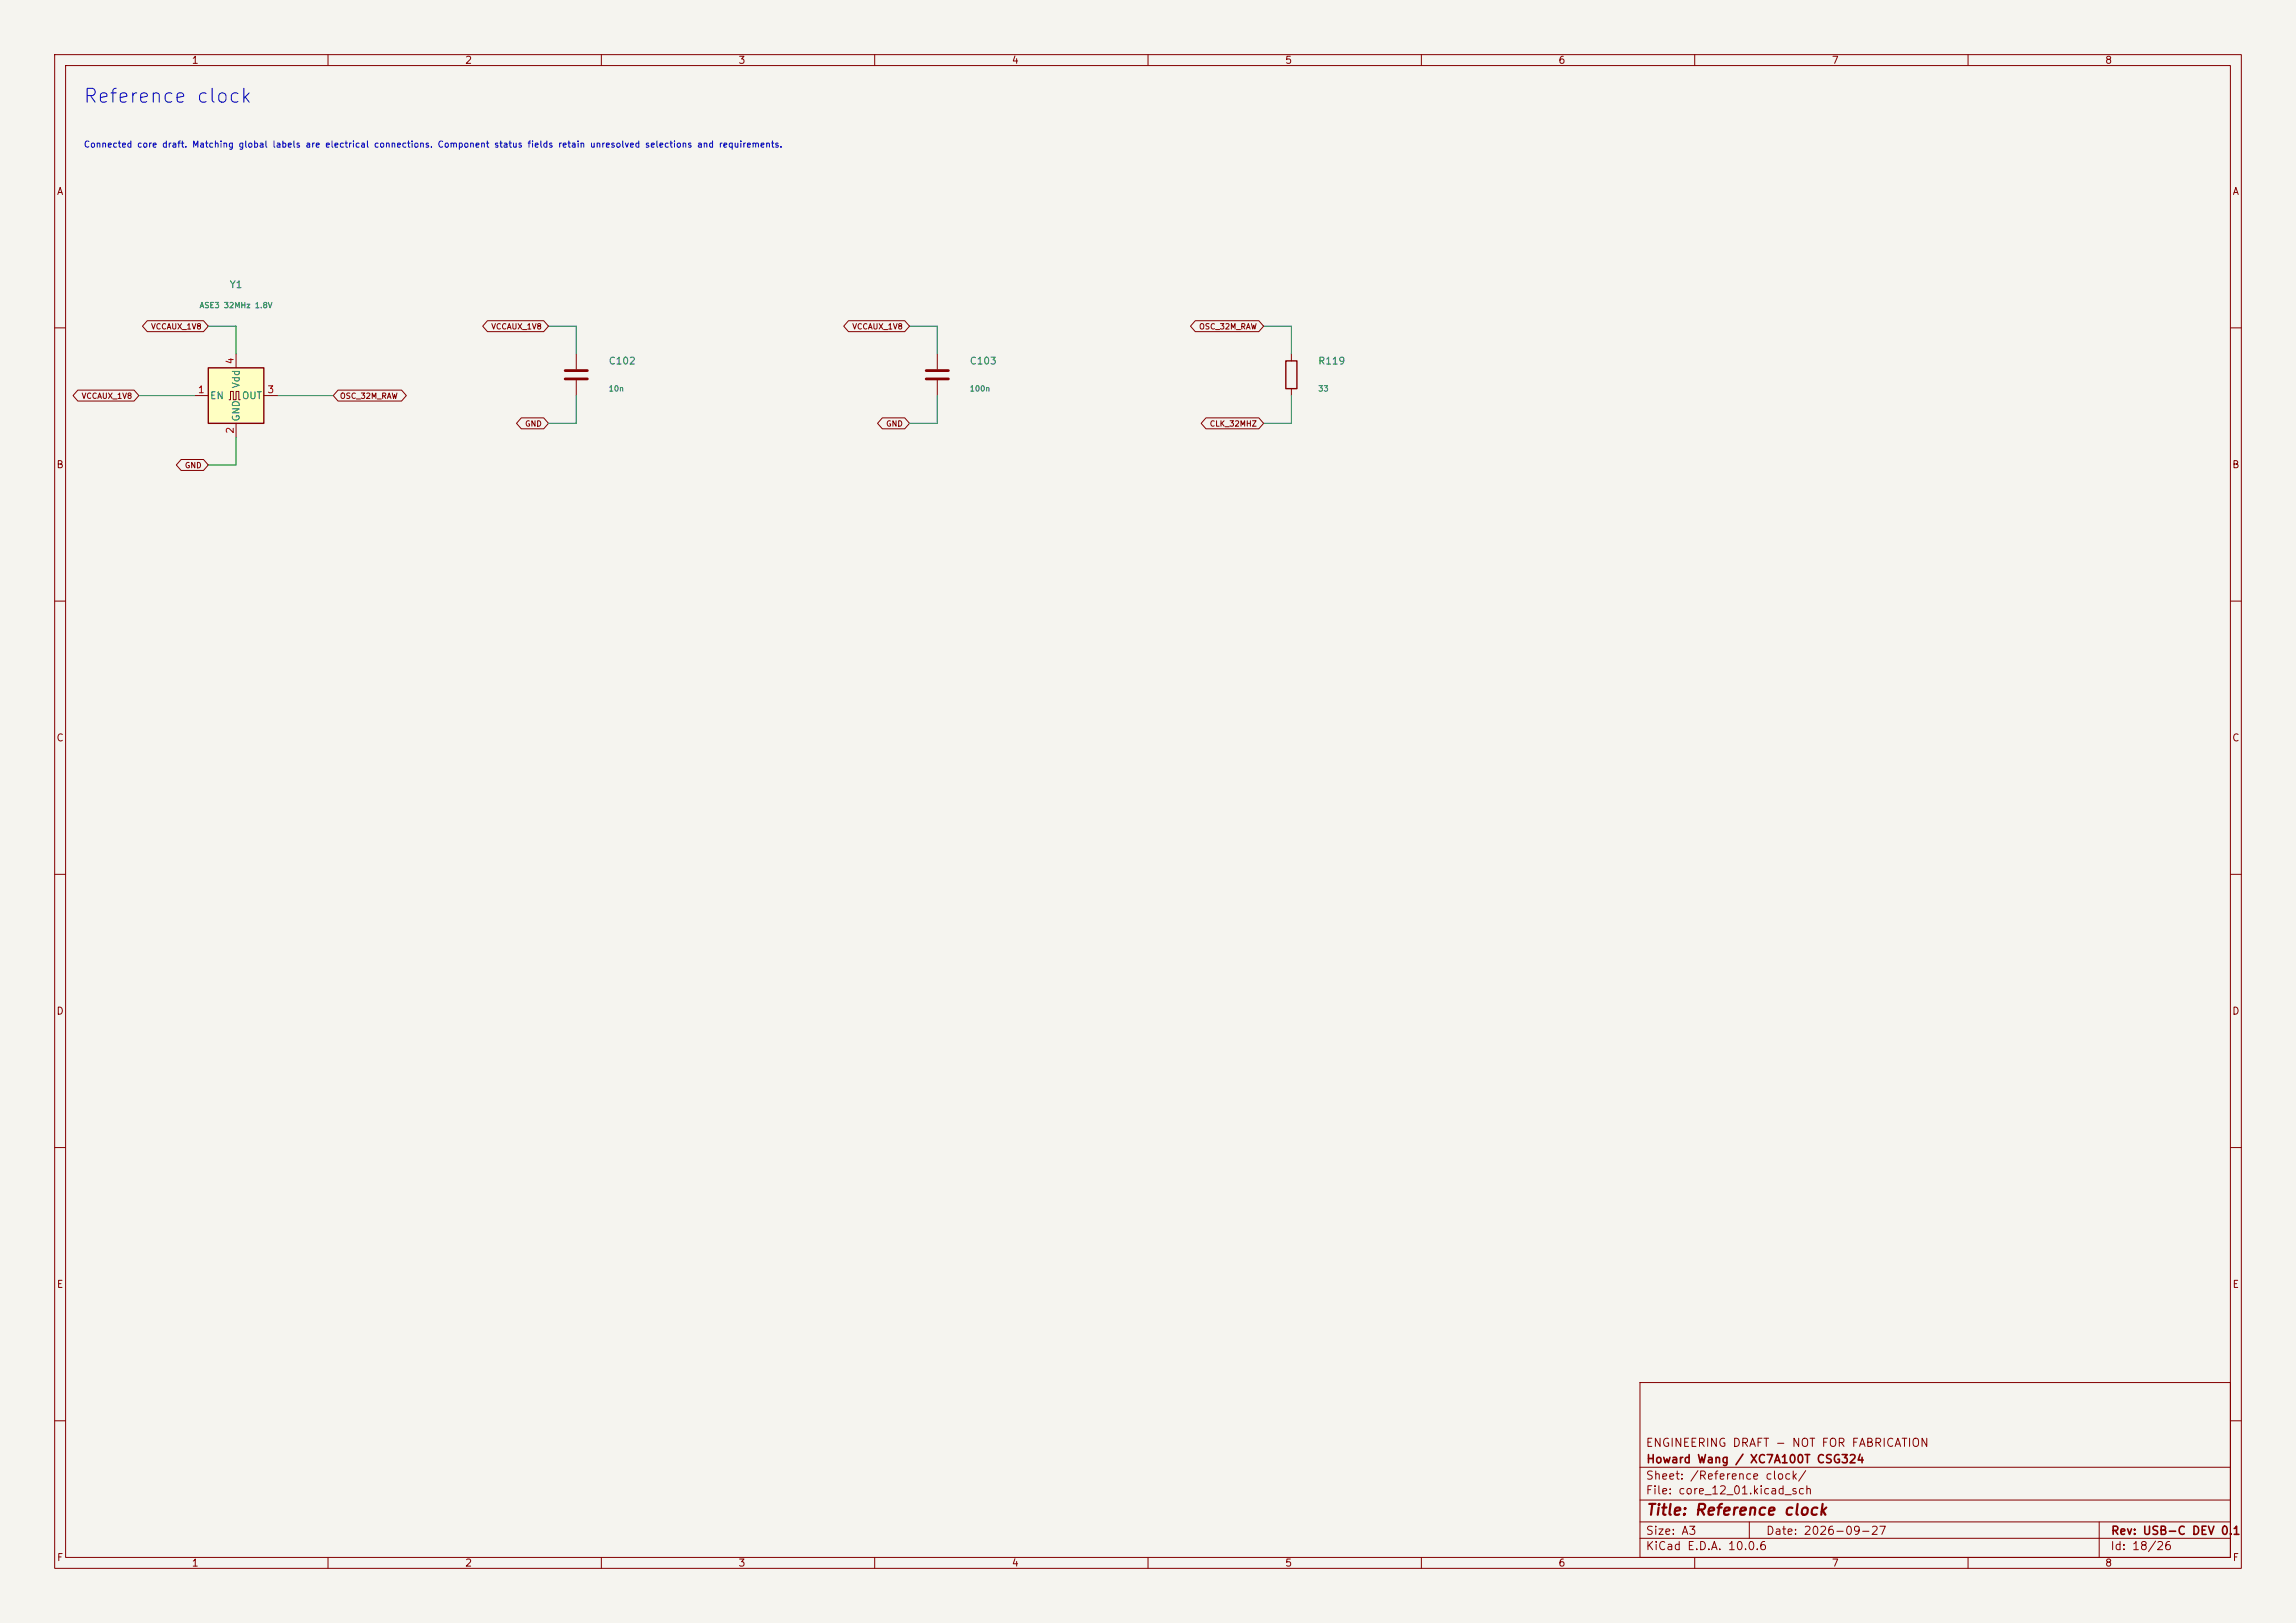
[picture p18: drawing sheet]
(kicad_sch
 (version 20260306)
 (generator "eeschema")
 (generator_version "10.0")
 (paper "A3")
 (title_block
  (title "Reference clock")
  (date "2026-09-27")
  (rev "USB-C DEV 0.1")
  (company "Howard Wang / XC7A100T CSG324")
  (comment 1 "ENGINEERING DRAFT - NOT FOR FABRICATION"))
 (lib_symbols
  (symbol "CoreSupport:Oscillator__ASE-xxxMHz"
   (pin_names
    (offset 0.254)) (exclude_from_sim no) (in_bom yes) (on_board yes)
   (in_pos_files yes)
   (duplicate_pin_numbers_are_jumpers no)
   (property "Reference" "Y" (at -5.08 6.35 0) (show_name no) (do_not_autoplace no) (effects (font (size 1.27 1.27)) (justify left)))
   (property "Value" "ASE-xxxMHz" (at 1.27 -6.35 0) (show_name no) (do_not_autoplace no) (effects (font (size 1.27 1.27)) (justify left)))
   (property "Footprint" "Oscillator:Oscillator_SMD_Abracon_ASE-4Pin_3.2x2.5mm" (at 17.78 -8.89 0) (show_name no) (do_not_autoplace no) (hide yes) (effects (font (size 1.27 1.27))))
   (property "Datasheet" "http://www.abracon.com/Oscillators/ASV.pdf" (at -2.54 0 0) (show_name no) (do_not_autoplace no) (hide yes) (effects (font (size 1.27 1.27))))
   (property "Description" "1.8V CMOS SMD Crystal Clock Oscillator, Abracon" (at 0 0 0) (show_name no) (do_not_autoplace no) (hide yes) (effects (font (size 1.27 1.27))))
   (symbol "Oscillator__ASE-xxxMHz_0_1"
    (rectangle (start -5.08 5.08) (end 5.08 -5.08) (stroke (width 0.254) (type default)) (fill (type background)))
    (polyline (pts (xy -1.27 -0.762) (xy -1.016 -0.762) (xy -1.016 0.762) (xy -0.508 0.762) (xy -0.508 -0.762) (xy 0 -0.762) (xy 0 0.762) (xy 0.508 0.762) (xy 0.508 -0.762) (xy 0.762 -0.762)) (stroke (width 0) (type default)) (fill (type none))))
   (symbol "Oscillator__ASE-xxxMHz_1_1"
    (pin input line (at -7.62 0 0) (length 2.54) (name "EN" (effects (font (size 1.27 1.27)))) (number "1" (effects (font (size 1.27 1.27)))))
    (pin power_in line (at 0 -7.62 90) (length 2.54) (name "GND" (effects (font (size 1.27 1.27)))) (number "2" (effects (font (size 1.27 1.27)))))
    (pin output line (at 7.62 0 180) (length 2.54) (name "OUT" (effects (font (size 1.27 1.27)))) (number "3" (effects (font (size 1.27 1.27)))))
    (pin power_in line (at 0 7.62 270) (length 2.54) (name "Vdd" (effects (font (size 1.27 1.27)))) (number "4" (effects (font (size 1.27 1.27))))))
   (embedded_fonts no))
  (symbol "CoreSupport:Device__C"
   (pin_numbers (hide yes))
   (pin_names
    (offset 0.254)) (exclude_from_sim no) (in_bom yes) (on_board yes)
   (in_pos_files yes)
   (duplicate_pin_numbers_are_jumpers no)
   (property "Reference" "C" (at 0.635 2.54 0) (show_name no) (do_not_autoplace no) (effects (font (size 1.27 1.27)) (justify left)))
   (property "Value" "C" (at 0.635 -2.54 0) (show_name no) (do_not_autoplace no) (effects (font (size 1.27 1.27)) (justify left)))
   (property "Footprint" "" (at 0.9652 -3.81 0) (show_name no) (do_not_autoplace no) (hide yes) (effects (font (size 1.27 1.27))))
   (property "Datasheet" "" (at 0 0 0) (show_name no) (do_not_autoplace no) (hide yes) (effects (font (size 1.27 1.27))))
   (property "Description" "Unpolarized capacitor" (at 0 0 0) (show_name no) (do_not_autoplace no) (hide yes) (effects (font (size 1.27 1.27))))
   (symbol "Device__C_0_1"
    (polyline (pts (xy -2.032 0.762) (xy 2.032 0.762)) (stroke (width 0.508) (type default)) (fill (type none)))
    (polyline (pts (xy -2.032 -0.762) (xy 2.032 -0.762)) (stroke (width 0.508) (type default)) (fill (type none))))
   (symbol "Device__C_1_1"
    (pin passive line (at 0 3.81 270) (length 2.794) (name "" (effects (font (size 1.27 1.27)))) (number "1" (effects (font (size 1.27 1.27)))))
    (pin passive line (at 0 -3.81 90) (length 2.794) (name "" (effects (font (size 1.27 1.27)))) (number "2" (effects (font (size 1.27 1.27))))))
   (embedded_fonts no))
  (symbol "CoreSupport:Device__R"
   (pin_numbers (hide yes))
   (pin_names
    (offset 0)) (exclude_from_sim no) (in_bom yes) (on_board yes)
   (in_pos_files yes)
   (duplicate_pin_numbers_are_jumpers no)
   (property "Reference" "R" (at 2.032 0 90) (show_name no) (do_not_autoplace no) (effects (font (size 1.27 1.27))))
   (property "Value" "R" (at 0 0 90) (show_name no) (do_not_autoplace no) (effects (font (size 1.27 1.27))))
   (property "Footprint" "" (at -1.778 0 90) (show_name no) (do_not_autoplace no) (hide yes) (effects (font (size 1.27 1.27))))
   (property "Datasheet" "" (at 0 0 0) (show_name no) (do_not_autoplace no) (hide yes) (effects (font (size 1.27 1.27))))
   (property "Description" "Resistor" (at 0 0 0) (show_name no) (do_not_autoplace no) (hide yes) (effects (font (size 1.27 1.27))))
   (symbol "Device__R_0_1"
    (rectangle (start -1.016 -2.54) (end 1.016 2.54) (stroke (width 0.254) (type default)) (fill (type none))))
   (symbol "Device__R_1_1"
    (pin passive line (at 0 3.81 270) (length 1.27) (name "" (effects (font (size 1.27 1.27)))) (number "1" (effects (font (size 1.27 1.27)))))
    (pin passive line (at 0 -3.81 90) (length 1.27) (name "" (effects (font (size 1.27 1.27)))) (number "2" (effects (font (size 1.27 1.27))))))
   (embedded_fonts no)))
 (text "Reference clock" (at 15.24 17.78 0) (effects (font (size 2.54 2.54)) (justify left)))
 (text "Connected core draft. Matching global labels are electrical connections. Component status fields retain unresolved selections and requirements." (at 15.24 26.67 0) (effects (font (size 1.143 1.143)) (justify left)))
 (symbol
  (lib_id "CoreSupport:Oscillator__ASE-xxxMHz") (at 43.18 72.39 0) (unit 1) (exclude_from_sim no) (in_bom yes) (on_board yes) (dnp no)
  (property "Reference" "Y1" (at 43.18 52.07 0) (effects (font (size 1.27 1.27))))
  (property "Value" "ASE3 32MHz 1.8V" (at 43.18 55.88 0) (effects (font (size 1.0 1.0))))
  (property "Footprint" "CoreSupport:Oscillator__Oscillator_SMD_Abracon_ASE-4Pin_3_2x2_5mm" (at 43.18 72.39 0) (hide yes) (effects (font (size 1.0 1.0))))
  (property "Datasheet" "https://abracon.com/Oscillators/ASE3series.pdf" (at 43.18 72.39 0) (hide yes) (effects (font (size 1.0 1.0))))
  (property "MPN" "ASE3-32.000MHZ-L-C-T" (at 43.18 72.39 0) (hide yes) (effects (font (size 1.0 1.0))))
  (property "Function" "Reference clock" (at 43.18 72.39 0) (hide yes) (effects (font (size 1.0 1.0))))
  (property "Status" "1.8V CMOS32MHz oscillator,1.71-1.89V supply,same3.2x2.5mm4-pad pinout. Source series33ohm retained." (at 43.18 72.39 0) (hide yes) (effects (font (size 1.0 1.0))))
  (property "Source symbol" "Oscillator:ASE-xxxMHz" (at 43.18 72.39 0) (hide yes) (effects (font (size 1.0 1.0)))) (pin "1") (pin "2") (pin "3") (pin "4"))
 (symbol
  (lib_id "CoreSupport:Device__C") (at 105.41 68.58 0) (unit 1) (exclude_from_sim no) (in_bom yes) (on_board yes) (dnp no)
  (property "Reference" "C102" (at 111.252 66.04 0) (effects (font (size 1.27 1.27)) (justify left)))
  (property "Value" "10n" (at 111.252 71.12 0) (effects (font (size 1.0 1.0)) (justify left)))
  (property "Footprint" "CoreSupport:Capacitor_SMD__C_0402_1005Metric" (at 105.41 68.58 0) (hide yes) (effects (font (size 1.0 1.0))))
  (property "Datasheet" "https://www.murata.com/en-global/products/productdetail?partno=GRM155R71C103KA01%23" (at 105.41 68.58 0) (hide yes) (effects (font (size 1.0 1.0))))
  (property "MPN" "GRM155R71C103KA01D" (at 105.41 68.58 0) (hide yes) (effects (font (size 1.0 1.0))))
  (property "Function" "Reference clock" (at 105.41 68.58 0) (hide yes) (effects (font (size 1.0 1.0))))
  (property "Status" "Specified capacitance/package; Abracon recommended bypass at Y1 pins4/2" (at 105.41 68.58 0) (hide yes) (effects (font (size 1.0 1.0))))
  (property "Source symbol" "Device:C" (at 105.41 68.58 0) (hide yes) (effects (font (size 1.0 1.0)))) (pin "1") (pin "2"))
 (symbol
  (lib_id "CoreSupport:Device__C") (at 171.45 68.58 0) (unit 1) (exclude_from_sim no) (in_bom yes) (on_board yes) (dnp no)
  (property "Reference" "C103" (at 177.292 66.04 0) (effects (font (size 1.27 1.27)) (justify left)))
  (property "Value" "100n" (at 177.292 71.12 0) (effects (font (size 1.0 1.0)) (justify left)))
  (property "Footprint" "CoreSupport:Capacitor_SMD__C_0402_1005Metric" (at 171.45 68.58 0) (hide yes) (effects (font (size 1.0 1.0))))
  (property "Datasheet" "https://www.murata.com/en-global/products/productdetail?partno=GRM155R71C104KA88%23" (at 171.45 68.58 0) (hide yes) (effects (font (size 1.0 1.0))))
  (property "MPN" "GRM155R71C104KA88D" (at 171.45 68.58 0) (hide yes) (effects (font (size 1.0 1.0))))
  (property "Function" "Reference clock" (at 171.45 68.58 0) (hide yes) (effects (font (size 1.0 1.0))))
  (property "Status" "Specified capacitance/package; Additional local oscillator bypass" (at 171.45 68.58 0) (hide yes) (effects (font (size 1.0 1.0))))
  (property "Source symbol" "Device:C" (at 171.45 68.58 0) (hide yes) (effects (font (size 1.0 1.0)))) (pin "1") (pin "2"))
 (symbol
  (lib_id "CoreSupport:Device__R") (at 236.22 68.58 0) (unit 1) (exclude_from_sim no) (in_bom yes) (on_board yes) (dnp no)
  (property "Reference" "R119" (at 241.046 66.04 0) (effects (font (size 1.27 1.27)) (justify left)))
  (property "Value" "33" (at 241.046 71.12 0) (effects (font (size 1.0 1.0)) (justify left)))
  (property "Footprint" "CoreSupport:Resistor_SMD__R_0402_1005Metric" (at 236.22 68.58 0) (hide yes) (effects (font (size 1.0 1.0))))
  (property "Datasheet" "https://www.vishay.com/docs/20035/dcrcwe3.pdf" (at 236.22 68.58 0) (hide yes) (effects (font (size 1.0 1.0))))
  (property "MPN" "CRCW040233R0FKED" (at 236.22 68.58 0) (hide yes) (effects (font (size 1.0 1.0))))
  (property "Function" "Reference clock" (at 236.22 68.58 0) (hide yes) (effects (font (size 1.0 1.0))))
  (property "Status" "Specified resistance/package; Place next to Y1 OUT; tune after SI review" (at 236.22 68.58 0) (hide yes) (effects (font (size 1.0 1.0))))
  (property "Source symbol" "Device:R" (at 236.22 68.58 0) (hide yes) (effects (font (size 1.0 1.0)))) (pin "1") (pin "2"))
 (wire (pts (xy 236.22 64.77) (xy 236.22 59.69)) (stroke (width 0) (type default)))
 (wire (pts (xy 236.22 59.69) (xy 231.14 59.69)) (stroke (width 0) (type default)))
 (global_label "OSC_32M_RAW"
  (shape bidirectional) (at 231.14 59.69 180) (effects (font (size 1.0 1.0)) (justify right))
  (property "Intersheetrefs" "${INTERSHEET_REFS}" (at 231.14 59.69 0) (hide yes) (effects (font (size 1.0 1.0)))))
 (wire (pts (xy 236.22 72.39) (xy 236.22 77.47)) (stroke (width 0) (type default)))
 (wire (pts (xy 236.22 77.47) (xy 231.14 77.47)) (stroke (width 0) (type default)))
 (global_label "CLK_32MHZ"
  (shape bidirectional) (at 231.14 77.47 180) (effects (font (size 1.0 1.0)) (justify right))
  (property "Intersheetrefs" "${INTERSHEET_REFS}" (at 231.14 77.47 0) (hide yes) (effects (font (size 1.0 1.0)))))
 (embedded_fonts no)
 (wire (pts (xy 35.56 72.39) (xy 30.48 72.39)) (stroke (width 0) (type default)))
 (wire (pts (xy 30.48 72.39) (xy 25.4 72.39)) (stroke (width 0) (type default)))
 (global_label "VCCAUX_1V8"
  (shape bidirectional) (at 25.4 72.39 180) (effects (font (size 1.0 1.0)) (justify right))
  (property "Intersheetrefs" "${INTERSHEET_REFS}" (at 25.4 72.39 0) (hide yes) (effects (font (size 1.0 1.0)))))
 (wire (pts (xy 43.18 80.01) (xy 43.18 85.09)) (stroke (width 0) (type default)))
 (wire (pts (xy 43.18 85.09) (xy 38.1 85.09)) (stroke (width 0) (type default)))
 (global_label "GND"
  (shape bidirectional) (at 38.1 85.09 180) (effects (font (size 1.0 1.0)) (justify right))
  (property "Intersheetrefs" "${INTERSHEET_REFS}" (at 38.1 85.09 0) (hide yes) (effects (font (size 1.0 1.0)))))
 (wire (pts (xy 50.8 72.39) (xy 55.88 72.39)) (stroke (width 0) (type default)))
 (wire (pts (xy 55.88 72.39) (xy 60.96 72.39)) (stroke (width 0) (type default)))
 (global_label "OSC_32M_RAW"
  (shape bidirectional) (at 60.96 72.39 0) (effects (font (size 1.0 1.0)) (justify left))
  (property "Intersheetrefs" "${INTERSHEET_REFS}" (at 60.96 72.39 0) (hide yes) (effects (font (size 1.0 1.0)))))
 (wire (pts (xy 43.18 64.77) (xy 43.18 59.69)) (stroke (width 0) (type default)))
 (wire (pts (xy 43.18 59.69) (xy 38.1 59.69)) (stroke (width 0) (type default)))
 (global_label "VCCAUX_1V8"
  (shape bidirectional) (at 38.1 59.69 180) (effects (font (size 1.0 1.0)) (justify right))
  (property "Intersheetrefs" "${INTERSHEET_REFS}" (at 38.1 59.69 0) (hide yes) (effects (font (size 1.0 1.0)))))
 (wire (pts (xy 105.41 64.77) (xy 105.41 59.69)) (stroke (width 0) (type default)))
 (wire (pts (xy 105.41 59.69) (xy 100.33 59.69)) (stroke (width 0) (type default)))
 (global_label "VCCAUX_1V8"
  (shape bidirectional) (at 100.33 59.69 180) (effects (font (size 1.0 1.0)) (justify right))
  (property "Intersheetrefs" "${INTERSHEET_REFS}" (at 100.33 59.69 0) (hide yes) (effects (font (size 1.0 1.0)))))
 (wire (pts (xy 105.41 72.39) (xy 105.41 77.47)) (stroke (width 0) (type default)))
 (wire (pts (xy 105.41 77.47) (xy 100.33 77.47)) (stroke (width 0) (type default)))
 (global_label "GND"
  (shape bidirectional) (at 100.33 77.47 180) (effects (font (size 1.0 1.0)) (justify right))
  (property "Intersheetrefs" "${INTERSHEET_REFS}" (at 100.33 77.47 0) (hide yes) (effects (font (size 1.0 1.0)))))
 (wire (pts (xy 171.45 64.77) (xy 171.45 59.69)) (stroke (width 0) (type default)))
 (wire (pts (xy 171.45 59.69) (xy 166.37 59.69)) (stroke (width 0) (type default)))
 (global_label "VCCAUX_1V8"
  (shape bidirectional) (at 166.37 59.69 180) (effects (font (size 1.0 1.0)) (justify right))
  (property "Intersheetrefs" "${INTERSHEET_REFS}" (at 166.37 59.69 0) (hide yes) (effects (font (size 1.0 1.0)))))
 (wire (pts (xy 171.45 72.39) (xy 171.45 77.47)) (stroke (width 0) (type default)))
 (wire (pts (xy 171.45 77.47) (xy 166.37 77.47)) (stroke (width 0) (type default)))
 (global_label "GND"
  (shape bidirectional) (at 166.37 77.47 180) (effects (font (size 1.0 1.0)) (justify right))
  (property "Intersheetrefs" "${INTERSHEET_REFS}" (at 166.37 77.47 0) (hide yes) (effects (font (size 1.0 1.0))))))
